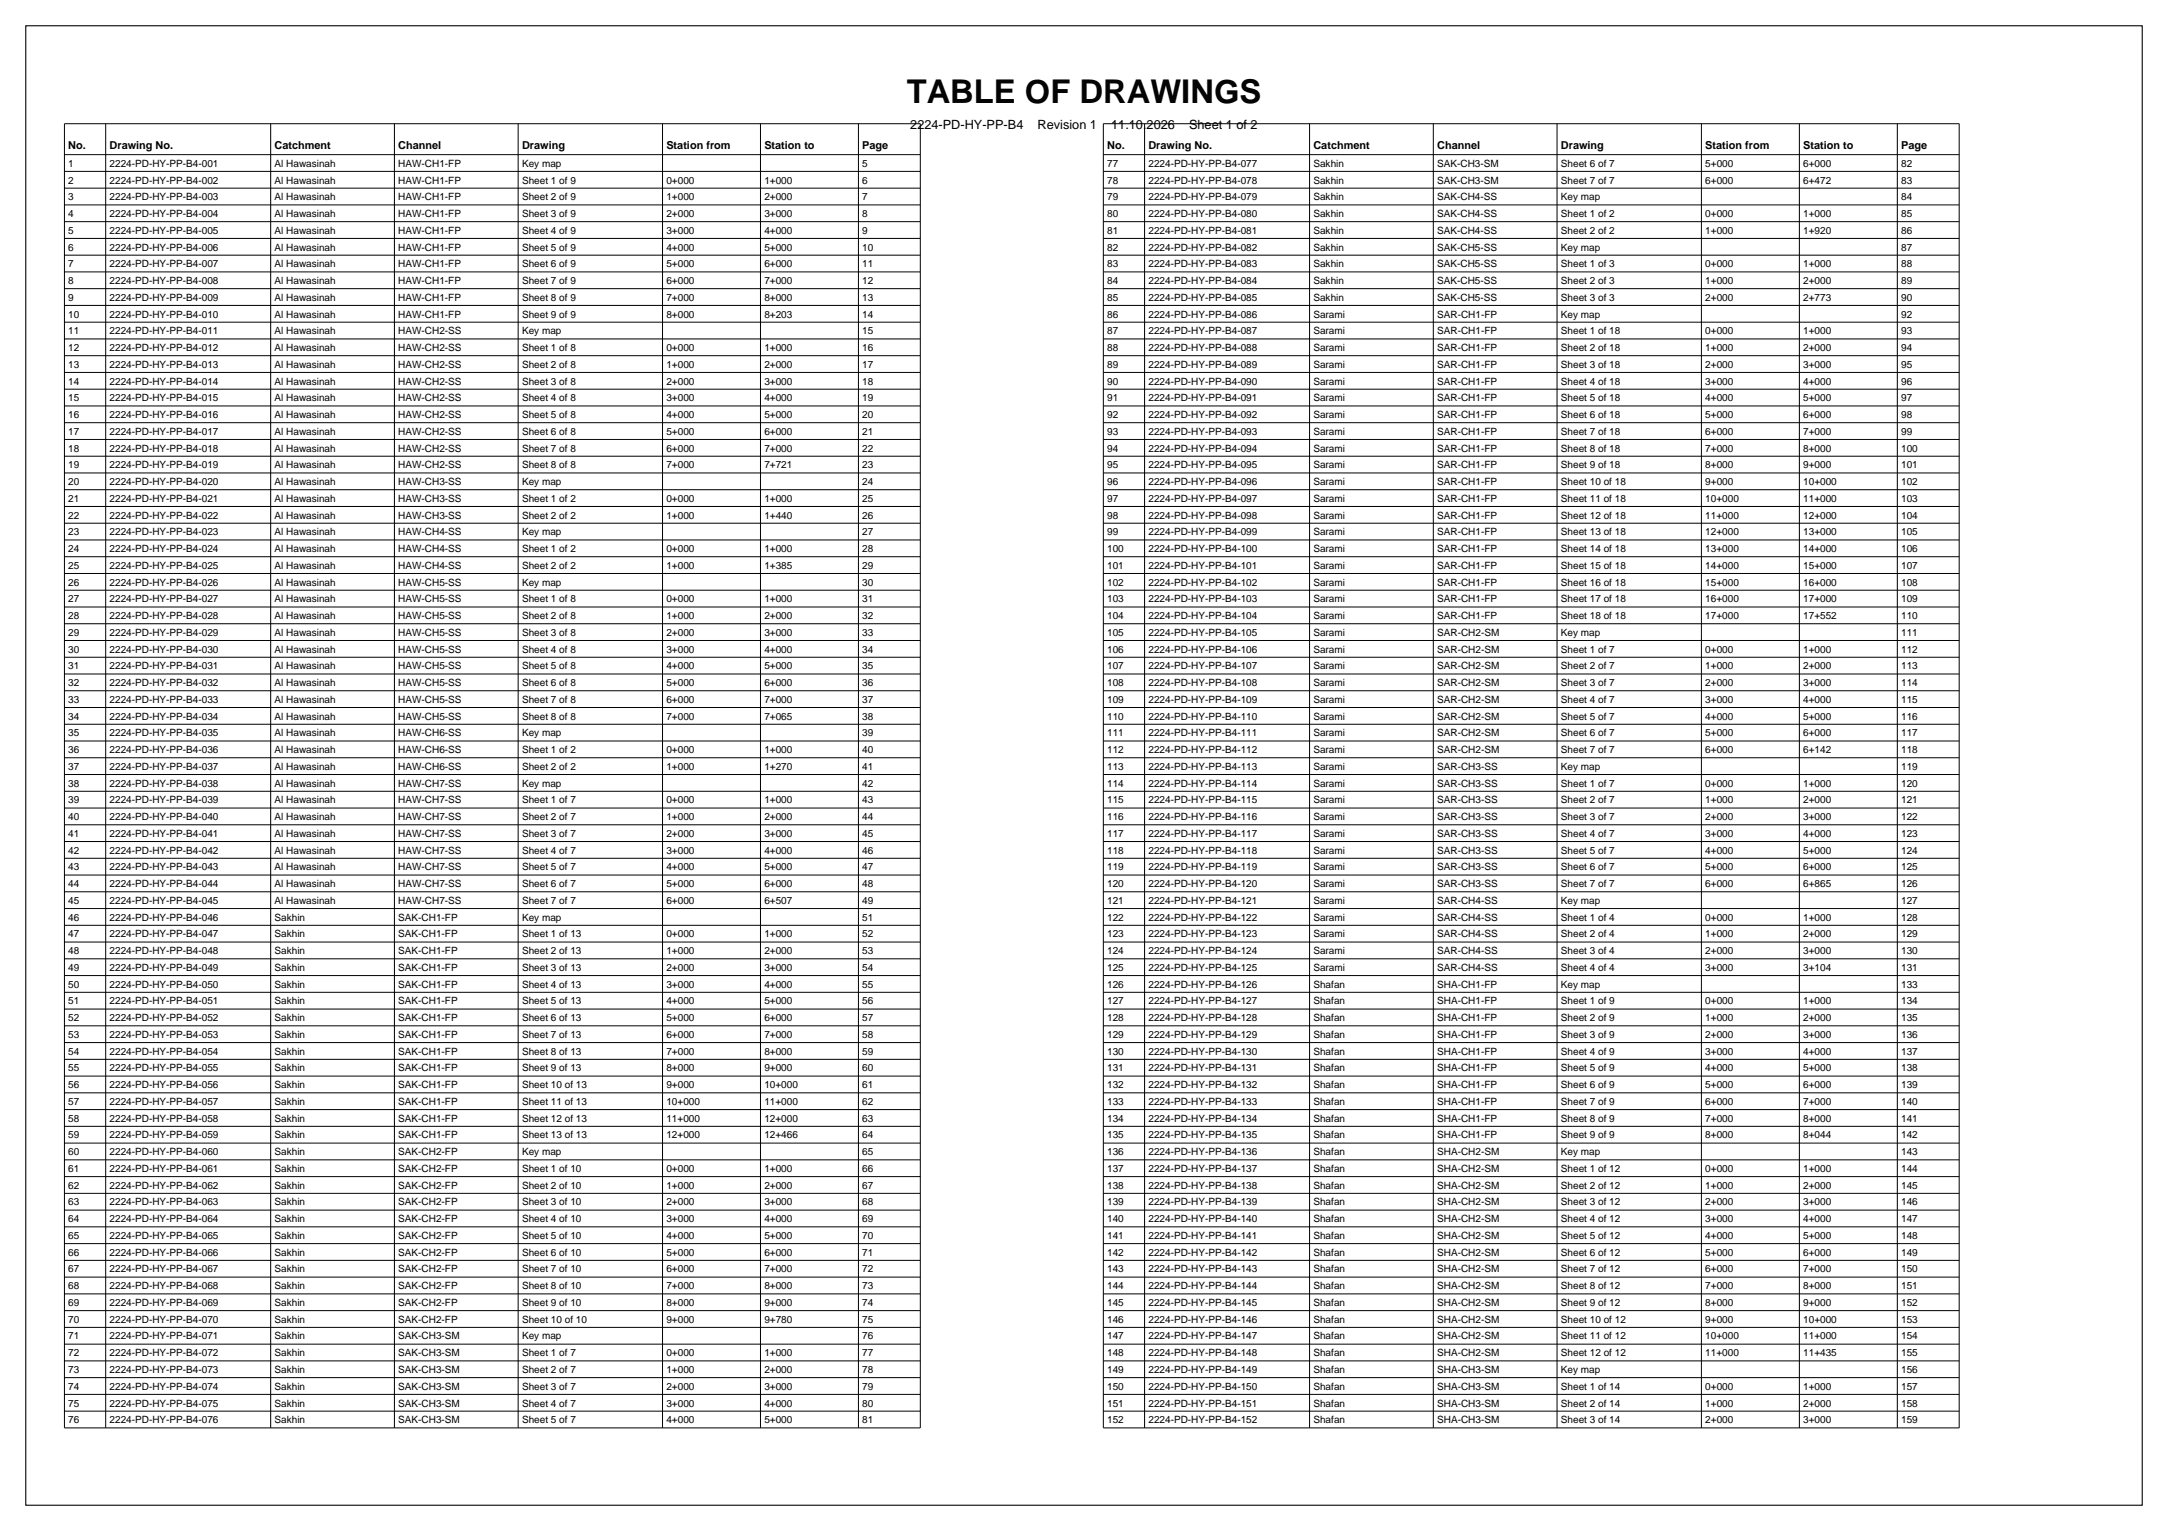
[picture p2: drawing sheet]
<svg xmlns="http://www.w3.org/2000/svg" width="841mm" height="594mm" viewBox="0 0 841 594" stroke-linecap="round" stroke-linejoin="round" font-family="sans-serif">
<defs><g id="words">
<text font-size="12.7" x="351.7" y="40">TABLE OF DRAWINGS</text>
<g font-size="4.9">
<text x="353.1" y="50">2224-PD-HY-PP-B4</text>
<text x="402.5" y="50">Revision 1</text>
<text x="431.1" y="50">11.10.2026</text>
<text x="461.3" y="50">Sheet 1 of 2</text>
</g>
<g font-size="4.2">
<text x="26.5" y="58">No.</text>
<text x="42.5" y="58">Drawing No.</text>
<text x="106.5" y="58">Catchment</text>
<text x="154.5" y="58">Channel</text>
<text x="202.5" y="58">Drawing</text>
<text x="258.5" y="58">Station from</text>
<text x="296.5" y="58">Station to</text>
<text x="334.5" y="58">Page</text>
<text x="429.5" y="58">No.</text>
<text x="445.5" y="58">Drawing No.</text>
<text x="509.5" y="58">Catchment</text>
<text x="557.5" y="58">Channel</text>
<text x="605.5" y="58">Drawing</text>
<text x="661.5" y="58">Station from</text>
<text x="699.5" y="58">Station to</text>
<text x="737.5" y="58">Page</text>
</g>
<g font-size="3.9">
<text x="26.5" y="64.7">1</text>
<text x="42.5" y="64.7">2224-PD-HY-PP-B4-001</text>
<text x="106.5" y="64.7">Al Hawasinah</text>
<text x="154.5" y="64.7">HAW-CH1-FP</text>
<text x="202.5" y="64.7">Key map</text>
<text x="334.5" y="64.7">5</text>
<text x="429.5" y="64.7">77</text>
<text x="445.5" y="64.7">2224-PD-HY-PP-B4-077</text>
<text x="509.5" y="64.7">Sakhin</text>
<text x="557.5" y="64.7">SAK-CH3-SM</text>
<text x="605.5" y="64.7">Sheet 6 of 7</text>
<text x="661.5" y="64.7">5+000</text>
<text x="699.5" y="64.7">6+000</text>
<text x="737.5" y="64.7">82</text>
<text x="26.5" y="71.2">2</text>
<text x="42.5" y="71.2">2224-PD-HY-PP-B4-002</text>
<text x="106.5" y="71.2">Al Hawasinah</text>
<text x="154.5" y="71.2">HAW-CH1-FP</text>
<text x="202.5" y="71.2">Sheet 1 of 9</text>
<text x="258.5" y="71.2">0+000</text>
<text x="296.5" y="71.2">1+000</text>
<text x="334.5" y="71.2">6</text>
<text x="429.5" y="71.2">78</text>
<text x="445.5" y="71.2">2224-PD-HY-PP-B4-078</text>
<text x="509.5" y="71.2">Sakhin</text>
<text x="557.5" y="71.2">SAK-CH3-SM</text>
<text x="605.5" y="71.2">Sheet 7 of 7</text>
<text x="661.5" y="71.2">6+000</text>
<text x="699.5" y="71.2">6+472</text>
<text x="737.5" y="71.2">83</text>
<text x="26.5" y="77.7">3</text>
<text x="42.5" y="77.7">2224-PD-HY-PP-B4-003</text>
<text x="106.5" y="77.7">Al Hawasinah</text>
<text x="154.5" y="77.7">HAW-CH1-FP</text>
<text x="202.5" y="77.7">Sheet 2 of 9</text>
<text x="258.5" y="77.7">1+000</text>
<text x="296.5" y="77.7">2+000</text>
<text x="334.5" y="77.7">7</text>
<text x="429.5" y="77.7">79</text>
<text x="445.5" y="77.7">2224-PD-HY-PP-B4-079</text>
<text x="509.5" y="77.7">Sakhin</text>
<text x="557.5" y="77.7">SAK-CH4-SS</text>
<text x="605.5" y="77.7">Key map</text>
<text x="737.5" y="77.7">84</text>
<text x="26.5" y="84.2">4</text>
<text x="42.5" y="84.2">2224-PD-HY-PP-B4-004</text>
<text x="106.5" y="84.2">Al Hawasinah</text>
<text x="154.5" y="84.2">HAW-CH1-FP</text>
<text x="202.5" y="84.2">Sheet 3 of 9</text>
<text x="258.5" y="84.2">2+000</text>
<text x="296.5" y="84.2">3+000</text>
<text x="334.5" y="84.2">8</text>
<text x="429.5" y="84.2">80</text>
<text x="445.5" y="84.2">2224-PD-HY-PP-B4-080</text>
<text x="509.5" y="84.2">Sakhin</text>
<text x="557.5" y="84.2">SAK-CH4-SS</text>
<text x="605.5" y="84.2">Sheet 1 of 2</text>
<text x="661.5" y="84.2">0+000</text>
<text x="699.5" y="84.2">1+000</text>
<text x="737.5" y="84.2">85</text>
<text x="26.5" y="90.7">5</text>
<text x="42.5" y="90.7">2224-PD-HY-PP-B4-005</text>
<text x="106.5" y="90.7">Al Hawasinah</text>
<text x="154.5" y="90.7">HAW-CH1-FP</text>
<text x="202.5" y="90.7">Sheet 4 of 9</text>
<text x="258.5" y="90.7">3+000</text>
<text x="296.5" y="90.7">4+000</text>
<text x="334.5" y="90.7">9</text>
<text x="429.5" y="90.7">81</text>
<text x="445.5" y="90.7">2224-PD-HY-PP-B4-081</text>
<text x="509.5" y="90.7">Sakhin</text>
<text x="557.5" y="90.7">SAK-CH4-SS</text>
<text x="605.5" y="90.7">Sheet 2 of 2</text>
<text x="661.5" y="90.7">1+000</text>
<text x="699.5" y="90.7">1+920</text>
<text x="737.5" y="90.7">86</text>
<text x="26.5" y="97.2">6</text>
<text x="42.5" y="97.2">2224-PD-HY-PP-B4-006</text>
<text x="106.5" y="97.2">Al Hawasinah</text>
<text x="154.5" y="97.2">HAW-CH1-FP</text>
<text x="202.5" y="97.2">Sheet 5 of 9</text>
<text x="258.5" y="97.2">4+000</text>
<text x="296.5" y="97.2">5+000</text>
<text x="334.5" y="97.2">10</text>
<text x="429.5" y="97.2">82</text>
<text x="445.5" y="97.2">2224-PD-HY-PP-B4-082</text>
<text x="509.5" y="97.2">Sakhin</text>
<text x="557.5" y="97.2">SAK-CH5-SS</text>
<text x="605.5" y="97.2">Key map</text>
<text x="737.5" y="97.2">87</text>
<text x="26.5" y="103.7">7</text>
<text x="42.5" y="103.7">2224-PD-HY-PP-B4-007</text>
<text x="106.5" y="103.7">Al Hawasinah</text>
<text x="154.5" y="103.7">HAW-CH1-FP</text>
<text x="202.5" y="103.7">Sheet 6 of 9</text>
<text x="258.5" y="103.7">5+000</text>
<text x="296.5" y="103.7">6+000</text>
<text x="334.5" y="103.7">11</text>
<text x="429.5" y="103.7">83</text>
<text x="445.5" y="103.7">2224-PD-HY-PP-B4-083</text>
<text x="509.5" y="103.7">Sakhin</text>
<text x="557.5" y="103.7">SAK-CH5-SS</text>
<text x="605.5" y="103.7">Sheet 1 of 3</text>
<text x="661.5" y="103.7">0+000</text>
<text x="699.5" y="103.7">1+000</text>
<text x="737.5" y="103.7">88</text>
<text x="26.5" y="110.2">8</text>
<text x="42.5" y="110.2">2224-PD-HY-PP-B4-008</text>
<text x="106.5" y="110.2">Al Hawasinah</text>
<text x="154.5" y="110.2">HAW-CH1-FP</text>
<text x="202.5" y="110.2">Sheet 7 of 9</text>
<text x="258.5" y="110.2">6+000</text>
<text x="296.5" y="110.2">7+000</text>
<text x="334.5" y="110.2">12</text>
<text x="429.5" y="110.2">84</text>
<text x="445.5" y="110.2">2224-PD-HY-PP-B4-084</text>
<text x="509.5" y="110.2">Sakhin</text>
<text x="557.5" y="110.2">SAK-CH5-SS</text>
<text x="605.5" y="110.2">Sheet 2 of 3</text>
<text x="661.5" y="110.2">1+000</text>
<text x="699.5" y="110.2">2+000</text>
<text x="737.5" y="110.2">89</text>
<text x="26.5" y="116.7">9</text>
<text x="42.5" y="116.7">2224-PD-HY-PP-B4-009</text>
<text x="106.5" y="116.7">Al Hawasinah</text>
<text x="154.5" y="116.7">HAW-CH1-FP</text>
<text x="202.5" y="116.7">Sheet 8 of 9</text>
<text x="258.5" y="116.7">7+000</text>
<text x="296.5" y="116.7">8+000</text>
<text x="334.5" y="116.7">13</text>
<text x="429.5" y="116.7">85</text>
<text x="445.5" y="116.7">2224-PD-HY-PP-B4-085</text>
<text x="509.5" y="116.7">Sakhin</text>
<text x="557.5" y="116.7">SAK-CH5-SS</text>
<text x="605.5" y="116.7">Sheet 3 of 3</text>
<text x="661.5" y="116.7">2+000</text>
<text x="699.5" y="116.7">2+773</text>
<text x="737.5" y="116.7">90</text>
<text x="26.5" y="123.2">10</text>
<text x="42.5" y="123.2">2224-PD-HY-PP-B4-010</text>
<text x="106.5" y="123.2">Al Hawasinah</text>
<text x="154.5" y="123.2">HAW-CH1-FP</text>
<text x="202.5" y="123.2">Sheet 9 of 9</text>
<text x="258.5" y="123.2">8+000</text>
<text x="296.5" y="123.2">8+203</text>
<text x="334.5" y="123.2">14</text>
<text x="429.5" y="123.2">86</text>
<text x="445.5" y="123.2">2224-PD-HY-PP-B4-086</text>
<text x="509.5" y="123.2">Sarami</text>
<text x="557.5" y="123.2">SAR-CH1-FP</text>
<text x="605.5" y="123.2">Key map</text>
<text x="737.5" y="123.2">92</text>
<text x="26.5" y="129.7">11</text>
<text x="42.5" y="129.7">2224-PD-HY-PP-B4-011</text>
<text x="106.5" y="129.7">Al Hawasinah</text>
<text x="154.5" y="129.7">HAW-CH2-SS</text>
<text x="202.5" y="129.7">Key map</text>
<text x="334.5" y="129.7">15</text>
<text x="429.5" y="129.7">87</text>
<text x="445.5" y="129.7">2224-PD-HY-PP-B4-087</text>
<text x="509.5" y="129.7">Sarami</text>
<text x="557.5" y="129.7">SAR-CH1-FP</text>
<text x="605.5" y="129.7">Sheet 1 of 18</text>
<text x="661.5" y="129.7">0+000</text>
<text x="699.5" y="129.7">1+000</text>
<text x="737.5" y="129.7">93</text>
<text x="26.5" y="136.2">12</text>
<text x="42.5" y="136.2">2224-PD-HY-PP-B4-012</text>
<text x="106.5" y="136.2">Al Hawasinah</text>
<text x="154.5" y="136.2">HAW-CH2-SS</text>
<text x="202.5" y="136.2">Sheet 1 of 8</text>
<text x="258.5" y="136.2">0+000</text>
<text x="296.5" y="136.2">1+000</text>
<text x="334.5" y="136.2">16</text>
<text x="429.5" y="136.2">88</text>
<text x="445.5" y="136.2">2224-PD-HY-PP-B4-088</text>
<text x="509.5" y="136.2">Sarami</text>
<text x="557.5" y="136.2">SAR-CH1-FP</text>
<text x="605.5" y="136.2">Sheet 2 of 18</text>
<text x="661.5" y="136.2">1+000</text>
<text x="699.5" y="136.2">2+000</text>
<text x="737.5" y="136.2">94</text>
<text x="26.5" y="142.7">13</text>
<text x="42.5" y="142.7">2224-PD-HY-PP-B4-013</text>
<text x="106.5" y="142.7">Al Hawasinah</text>
<text x="154.5" y="142.7">HAW-CH2-SS</text>
<text x="202.5" y="142.7">Sheet 2 of 8</text>
<text x="258.5" y="142.7">1+000</text>
<text x="296.5" y="142.7">2+000</text>
<text x="334.5" y="142.7">17</text>
<text x="429.5" y="142.7">89</text>
<text x="445.5" y="142.7">2224-PD-HY-PP-B4-089</text>
<text x="509.5" y="142.7">Sarami</text>
<text x="557.5" y="142.7">SAR-CH1-FP</text>
<text x="605.5" y="142.7">Sheet 3 of 18</text>
<text x="661.5" y="142.7">2+000</text>
<text x="699.5" y="142.7">3+000</text>
<text x="737.5" y="142.7">95</text>
<text x="26.5" y="149.2">14</text>
<text x="42.5" y="149.2">2224-PD-HY-PP-B4-014</text>
<text x="106.5" y="149.2">Al Hawasinah</text>
<text x="154.5" y="149.2">HAW-CH2-SS</text>
<text x="202.5" y="149.2">Sheet 3 of 8</text>
<text x="258.5" y="149.2">2+000</text>
<text x="296.5" y="149.2">3+000</text>
<text x="334.5" y="149.2">18</text>
<text x="429.5" y="149.2">90</text>
<text x="445.5" y="149.2">2224-PD-HY-PP-B4-090</text>
<text x="509.5" y="149.2">Sarami</text>
<text x="557.5" y="149.2">SAR-CH1-FP</text>
<text x="605.5" y="149.2">Sheet 4 of 18</text>
<text x="661.5" y="149.2">3+000</text>
<text x="699.5" y="149.2">4+000</text>
<text x="737.5" y="149.2">96</text>
<text x="26.5" y="155.7">15</text>
<text x="42.5" y="155.7">2224-PD-HY-PP-B4-015</text>
<text x="106.5" y="155.7">Al Hawasinah</text>
<text x="154.5" y="155.7">HAW-CH2-SS</text>
<text x="202.5" y="155.7">Sheet 4 of 8</text>
<text x="258.5" y="155.7">3+000</text>
<text x="296.5" y="155.7">4+000</text>
<text x="334.5" y="155.7">19</text>
<text x="429.5" y="155.7">91</text>
<text x="445.5" y="155.7">2224-PD-HY-PP-B4-091</text>
<text x="509.5" y="155.7">Sarami</text>
<text x="557.5" y="155.7">SAR-CH1-FP</text>
<text x="605.5" y="155.7">Sheet 5 of 18</text>
<text x="661.5" y="155.7">4+000</text>
<text x="699.5" y="155.7">5+000</text>
<text x="737.5" y="155.7">97</text>
<text x="26.5" y="162.2">16</text>
<text x="42.5" y="162.2">2224-PD-HY-PP-B4-016</text>
<text x="106.5" y="162.2">Al Hawasinah</text>
<text x="154.5" y="162.2">HAW-CH2-SS</text>
<text x="202.5" y="162.2">Sheet 5 of 8</text>
<text x="258.5" y="162.2">4+000</text>
<text x="296.5" y="162.2">5+000</text>
<text x="334.5" y="162.2">20</text>
<text x="429.5" y="162.2">92</text>
<text x="445.5" y="162.2">2224-PD-HY-PP-B4-092</text>
<text x="509.5" y="162.2">Sarami</text>
<text x="557.5" y="162.2">SAR-CH1-FP</text>
<text x="605.5" y="162.2">Sheet 6 of 18</text>
<text x="661.5" y="162.2">5+000</text>
<text x="699.5" y="162.2">6+000</text>
<text x="737.5" y="162.2">98</text>
<text x="26.5" y="168.7">17</text>
<text x="42.5" y="168.7">2224-PD-HY-PP-B4-017</text>
<text x="106.5" y="168.7">Al Hawasinah</text>
<text x="154.5" y="168.7">HAW-CH2-SS</text>
<text x="202.5" y="168.7">Sheet 6 of 8</text>
<text x="258.5" y="168.7">5+000</text>
<text x="296.5" y="168.7">6+000</text>
<text x="334.5" y="168.7">21</text>
<text x="429.5" y="168.7">93</text>
<text x="445.5" y="168.7">2224-PD-HY-PP-B4-093</text>
<text x="509.5" y="168.7">Sarami</text>
<text x="557.5" y="168.7">SAR-CH1-FP</text>
<text x="605.5" y="168.7">Sheet 7 of 18</text>
<text x="661.5" y="168.7">6+000</text>
<text x="699.5" y="168.7">7+000</text>
<text x="737.5" y="168.7">99</text>
<text x="26.5" y="175.2">18</text>
<text x="42.5" y="175.2">2224-PD-HY-PP-B4-018</text>
<text x="106.5" y="175.2">Al Hawasinah</text>
<text x="154.5" y="175.2">HAW-CH2-SS</text>
<text x="202.5" y="175.2">Sheet 7 of 8</text>
<text x="258.5" y="175.2">6+000</text>
<text x="296.5" y="175.2">7+000</text>
<text x="334.5" y="175.2">22</text>
<text x="429.5" y="175.2">94</text>
<text x="445.5" y="175.2">2224-PD-HY-PP-B4-094</text>
<text x="509.5" y="175.2">Sarami</text>
<text x="557.5" y="175.2">SAR-CH1-FP</text>
<text x="605.5" y="175.2">Sheet 8 of 18</text>
<text x="661.5" y="175.2">7+000</text>
<text x="699.5" y="175.2">8+000</text>
<text x="737.5" y="175.2">100</text>
<text x="26.5" y="181.7">19</text>
<text x="42.5" y="181.7">2224-PD-HY-PP-B4-019</text>
<text x="106.5" y="181.7">Al Hawasinah</text>
<text x="154.5" y="181.7">HAW-CH2-SS</text>
<text x="202.5" y="181.7">Sheet 8 of 8</text>
<text x="258.5" y="181.7">7+000</text>
<text x="296.5" y="181.7">7+721</text>
<text x="334.5" y="181.7">23</text>
<text x="429.5" y="181.7">95</text>
<text x="445.5" y="181.7">2224-PD-HY-PP-B4-095</text>
<text x="509.5" y="181.7">Sarami</text>
<text x="557.5" y="181.7">SAR-CH1-FP</text>
<text x="605.5" y="181.7">Sheet 9 of 18</text>
<text x="661.5" y="181.7">8+000</text>
<text x="699.5" y="181.7">9+000</text>
<text x="737.5" y="181.7">101</text>
<text x="26.5" y="188.2">20</text>
<text x="42.5" y="188.2">2224-PD-HY-PP-B4-020</text>
<text x="106.5" y="188.2">Al Hawasinah</text>
<text x="154.5" y="188.2">HAW-CH3-SS</text>
<text x="202.5" y="188.2">Key map</text>
<text x="334.5" y="188.2">24</text>
<text x="429.5" y="188.2">96</text>
<text x="445.5" y="188.2">2224-PD-HY-PP-B4-096</text>
<text x="509.5" y="188.2">Sarami</text>
<text x="557.5" y="188.2">SAR-CH1-FP</text>
<text x="605.5" y="188.2">Sheet 10 of 18</text>
<text x="661.5" y="188.2">9+000</text>
<text x="699.5" y="188.2">10+000</text>
<text x="737.5" y="188.2">102</text>
<text x="26.5" y="194.7">21</text>
<text x="42.5" y="194.7">2224-PD-HY-PP-B4-021</text>
<text x="106.5" y="194.7">Al Hawasinah</text>
<text x="154.5" y="194.7">HAW-CH3-SS</text>
<text x="202.5" y="194.7">Sheet 1 of 2</text>
<text x="258.5" y="194.7">0+000</text>
<text x="296.5" y="194.7">1+000</text>
<text x="334.5" y="194.7">25</text>
<text x="429.5" y="194.7">97</text>
<text x="445.5" y="194.7">2224-PD-HY-PP-B4-097</text>
<text x="509.5" y="194.7">Sarami</text>
<text x="557.5" y="194.7">SAR-CH1-FP</text>
<text x="605.5" y="194.7">Sheet 11 of 18</text>
<text x="661.5" y="194.7">10+000</text>
<text x="699.5" y="194.7">11+000</text>
<text x="737.5" y="194.7">103</text>
<text x="26.5" y="201.2">22</text>
<text x="42.5" y="201.2">2224-PD-HY-PP-B4-022</text>
<text x="106.5" y="201.2">Al Hawasinah</text>
<text x="154.5" y="201.2">HAW-CH3-SS</text>
<text x="202.5" y="201.2">Sheet 2 of 2</text>
<text x="258.5" y="201.2">1+000</text>
<text x="296.5" y="201.2">1+440</text>
<text x="334.5" y="201.2">26</text>
<text x="429.5" y="201.2">98</text>
<text x="445.5" y="201.2">2224-PD-HY-PP-B4-098</text>
<text x="509.5" y="201.2">Sarami</text>
<text x="557.5" y="201.2">SAR-CH1-FP</text>
<text x="605.5" y="201.2">Sheet 12 of 18</text>
<text x="661.5" y="201.2">11+000</text>
<text x="699.5" y="201.2">12+000</text>
<text x="737.5" y="201.2">104</text>
<text x="26.5" y="207.7">23</text>
<text x="42.5" y="207.7">2224-PD-HY-PP-B4-023</text>
<text x="106.5" y="207.7">Al Hawasinah</text>
<text x="154.5" y="207.7">HAW-CH4-SS</text>
<text x="202.5" y="207.7">Key map</text>
<text x="334.5" y="207.7">27</text>
<text x="429.5" y="207.7">99</text>
<text x="445.5" y="207.7">2224-PD-HY-PP-B4-099</text>
<text x="509.5" y="207.7">Sarami</text>
<text x="557.5" y="207.7">SAR-CH1-FP</text>
<text x="605.5" y="207.7">Sheet 13 of 18</text>
<text x="661.5" y="207.7">12+000</text>
<text x="699.5" y="207.7">13+000</text>
<text x="737.5" y="207.7">105</text>
<text x="26.5" y="214.2">24</text>
<text x="42.5" y="214.2">2224-PD-HY-PP-B4-024</text>
<text x="106.5" y="214.2">Al Hawasinah</text>
<text x="154.5" y="214.2">HAW-CH4-SS</text>
<text x="202.5" y="214.2">Sheet 1 of 2</text>
<text x="258.5" y="214.2">0+000</text>
<text x="296.5" y="214.2">1+000</text>
<text x="334.5" y="214.2">28</text>
<text x="429.5" y="214.2">100</text>
<text x="445.5" y="214.2">2224-PD-HY-PP-B4-100</text>
<text x="509.5" y="214.2">Sarami</text>
<text x="557.5" y="214.2">SAR-CH1-FP</text>
<text x="605.5" y="214.2">Sheet 14 of 18</text>
<text x="661.5" y="214.2">13+000</text>
<text x="699.5" y="214.2">14+000</text>
<text x="737.5" y="214.2">106</text>
<text x="26.5" y="220.7">25</text>
<text x="42.5" y="220.7">2224-PD-HY-PP-B4-025</text>
<text x="106.5" y="220.7">Al Hawasinah</text>
<text x="154.5" y="220.7">HAW-CH4-SS</text>
<text x="202.5" y="220.7">Sheet 2 of 2</text>
<text x="258.5" y="220.7">1+000</text>
<text x="296.5" y="220.7">1+385</text>
<text x="334.5" y="220.7">29</text>
<text x="429.5" y="220.7">101</text>
<text x="445.5" y="220.7">2224-PD-HY-PP-B4-101</text>
<text x="509.5" y="220.7">Sarami</text>
<text x="557.5" y="220.7">SAR-CH1-FP</text>
<text x="605.5" y="220.7">Sheet 15 of 18</text>
<text x="661.5" y="220.7">14+000</text>
<text x="699.5" y="220.7">15+000</text>
<text x="737.5" y="220.7">107</text>
<text x="26.5" y="227.2">26</text>
<text x="42.5" y="227.2">2224-PD-HY-PP-B4-026</text>
<text x="106.5" y="227.2">Al Hawasinah</text>
<text x="154.5" y="227.2">HAW-CH5-SS</text>
<text x="202.5" y="227.2">Key map</text>
<text x="334.5" y="227.2">30</text>
<text x="429.5" y="227.2">102</text>
<text x="445.5" y="227.2">2224-PD-HY-PP-B4-102</text>
<text x="509.5" y="227.2">Sarami</text>
<text x="557.5" y="227.2">SAR-CH1-FP</text>
<text x="605.5" y="227.2">Sheet 16 of 18</text>
<text x="661.5" y="227.2">15+000</text>
<text x="699.5" y="227.2">16+000</text>
<text x="737.5" y="227.2">108</text>
<text x="26.5" y="233.7">27</text>
<text x="42.5" y="233.7">2224-PD-HY-PP-B4-027</text>
<text x="106.5" y="233.7">Al Hawasinah</text>
<text x="154.5" y="233.7">HAW-CH5-SS</text>
<text x="202.5" y="233.7">Sheet 1 of 8</text>
<text x="258.5" y="233.7">0+000</text>
<text x="296.5" y="233.7">1+000</text>
<text x="334.5" y="233.7">31</text>
<text x="429.5" y="233.7">103</text>
<text x="445.5" y="233.7">2224-PD-HY-PP-B4-103</text>
<text x="509.5" y="233.7">Sarami</text>
<text x="557.5" y="233.7">SAR-CH1-FP</text>
<text x="605.5" y="233.7">Sheet 17 of 18</text>
<text x="661.5" y="233.7">16+000</text>
<text x="699.5" y="233.7">17+000</text>
<text x="737.5" y="233.7">109</text>
<text x="26.5" y="240.2">28</text>
<text x="42.5" y="240.2">2224-PD-HY-PP-B4-028</text>
<text x="106.5" y="240.2">Al Hawasinah</text>
<text x="154.5" y="240.2">HAW-CH5-SS</text>
<text x="202.5" y="240.2">Sheet 2 of 8</text>
<text x="258.5" y="240.2">1+000</text>
<text x="296.5" y="240.2">2+000</text>
<text x="334.5" y="240.2">32</text>
<text x="429.5" y="240.2">104</text>
<text x="445.5" y="240.2">2224-PD-HY-PP-B4-104</text>
<text x="509.5" y="240.2">Sarami</text>
<text x="557.5" y="240.2">SAR-CH1-FP</text>
<text x="605.5" y="240.2">Sheet 18 of 18</text>
<text x="661.5" y="240.2">17+000</text>
<text x="699.5" y="240.2">17+552</text>
<text x="737.5" y="240.2">110</text>
<text x="26.5" y="246.7">29</text>
<text x="42.5" y="246.7">2224-PD-HY-PP-B4-029</text>
<text x="106.5" y="246.7">Al Hawasinah</text>
<text x="154.5" y="246.7">HAW-CH5-SS</text>
<text x="202.5" y="246.7">Sheet 3 of 8</text>
<text x="258.5" y="246.7">2+000</text>
<text x="296.5" y="246.7">3+000</text>
<text x="334.5" y="246.7">33</text>
<text x="429.5" y="246.7">105</text>
<text x="445.5" y="246.7">2224-PD-HY-PP-B4-105</text>
<text x="509.5" y="246.7">Sarami</text>
<text x="557.5" y="246.7">SAR-CH2-SM</text>
<text x="605.5" y="246.7">Key map</text>
<text x="737.5" y="246.7">111</text>
<text x="26.5" y="253.2">30</text>
<text x="42.5" y="253.2">2224-PD-HY-PP-B4-030</text>
<text x="106.5" y="253.2">Al Hawasinah</text>
<text x="154.5" y="253.2">HAW-CH5-SS</text>
<text x="202.5" y="253.2">Sheet 4 of 8</text>
<text x="258.5" y="253.2">3+000</text>
<text x="296.5" y="253.2">4+000</text>
<text x="334.5" y="253.2">34</text>
<text x="429.5" y="253.2">106</text>
<text x="445.5" y="253.2">2224-PD-HY-PP-B4-106</text>
<text x="509.5" y="253.2">Sarami</text>
<text x="557.5" y="253.2">SAR-CH2-SM</text>
<text x="605.5" y="253.2">Sheet 1 of 7</text>
<text x="661.5" y="253.2">0+000</text>
<text x="699.5" y="253.2">1+000</text>
<text x="737.5" y="253.2">112</text>
<text x="26.5" y="259.7">31</text>
<text x="42.5" y="259.7">2224-PD-HY-PP-B4-031</text>
<text x="106.5" y="259.7">Al Hawasinah</text>
<text x="154.5" y="259.7">HAW-CH5-SS</text>
<text x="202.5" y="259.7">Sheet 5 of 8</text>
<text x="258.5" y="259.7">4+000</text>
<text x="296.5" y="259.7">5+000</text>
<text x="334.5" y="259.7">35</text>
<text x="429.5" y="259.7">107</text>
<text x="445.5" y="259.7">2224-PD-HY-PP-B4-107</text>
<text x="509.5" y="259.7">Sarami</text>
<text x="557.5" y="259.7">SAR-CH2-SM</text>
<text x="605.5" y="259.7">Sheet 2 of 7</text>
<text x="661.5" y="259.7">1+000</text>
<text x="699.5" y="259.7">2+000</text>
<text x="737.5" y="259.7">113</text>
<text x="26.5" y="266.2">32</text>
<text x="42.5" y="266.2">2224-PD-HY-PP-B4-032</text>
<text x="106.5" y="266.2">Al Hawasinah</text>
<text x="154.5" y="266.2">HAW-CH5-SS</text>
<text x="202.5" y="266.2">Sheet 6 of 8</text>
<text x="258.5" y="266.2">5+000</text>
<text x="296.5" y="266.2">6+000</text>
<text x="334.5" y="266.2">36</text>
<text x="429.5" y="266.2">108</text>
<text x="445.5" y="266.2">2224-PD-HY-PP-B4-108</text>
<text x="509.5" y="266.2">Sarami</text>
<text x="557.5" y="266.2">SAR-CH2-SM</text>
<text x="605.5" y="266.2">Sheet 3 of 7</text>
<text x="661.5" y="266.2">2+000</text>
<text x="699.5" y="266.2">3+000</text>
<text x="737.5" y="266.2">114</text>
<text x="26.5" y="272.7">33</text>
<text x="42.5" y="272.7">2224-PD-HY-PP-B4-033</text>
<text x="106.5" y="272.7">Al Hawasinah</text>
<text x="154.5" y="272.7">HAW-CH5-SS</text>
<text x="202.5" y="272.7">Sheet 7 of 8</text>
<text x="258.5" y="272.7">6+000</text>
<text x="296.5" y="272.7">7+000</text>
<text x="334.5" y="272.7">37</text>
<text x="429.5" y="272.7">109</text>
<text x="445.5" y="272.7">2224-PD-HY-PP-B4-109</text>
<text x="509.5" y="272.7">Sarami</text>
<text x="557.5" y="272.7">SAR-CH2-SM</text>
<text x="605.5" y="272.7">Sheet 4 of 7</text>
<text x="661.5" y="272.7">3+000</text>
<text x="699.5" y="272.7">4+000</text>
<text x="737.5" y="272.7">115</text>
<text x="26.5" y="279.2">34</text>
<text x="42.5" y="279.2">2224-PD-HY-PP-B4-034</text>
<text x="106.5" y="279.2">Al Hawasinah</text>
<text x="154.5" y="279.2">HAW-CH5-SS</text>
<text x="202.5" y="279.2">Sheet 8 of 8</text>
<text x="258.5" y="279.2">7+000</text>
<text x="296.5" y="279.2">7+065</text>
<text x="334.5" y="279.2">38</text>
<text x="429.5" y="279.2">110</text>
<text x="445.5" y="279.2">2224-PD-HY-PP-B4-110</text>
<text x="509.5" y="279.2">Sarami</text>
<text x="557.5" y="279.2">SAR-CH2-SM</text>
<text x="605.5" y="279.2">Sheet 5 of 7</text>
<text x="661.5" y="279.2">4+000</text>
<text x="699.5" y="279.2">5+000</text>
<text x="737.5" y="279.2">116</text>
<text x="26.5" y="285.7">35</text>
<text x="42.5" y="285.7">2224-PD-HY-PP-B4-035</text>
<text x="106.5" y="285.7">Al Hawasinah</text>
<text x="154.5" y="285.7">HAW-CH6-SS</text>
<text x="202.5" y="285.7">Key map</text>
<text x="334.5" y="285.7">39</text>
<text x="429.5" y="285.7">111</text>
<text x="445.5" y="285.7">2224-PD-HY-PP-B4-111</text>
<text x="509.5" y="285.7">Sarami</text>
<text x="557.5" y="285.7">SAR-CH2-SM</text>
<text x="605.5" y="285.7">Sheet 6 of 7</text>
<text x="661.5" y="285.7">5+000</text>
<text x="699.5" y="285.7">6+000</text>
<text x="737.5" y="285.7">117</text>
<text x="26.5" y="292.2">36</text>
<text x="42.5" y="292.2">2224-PD-HY-PP-B4-036</text>
<text x="106.5" y="292.2">Al Hawasinah</text>
<text x="154.5" y="292.2">HAW-CH6-SS</text>
<text x="202.5" y="292.2">Sheet 1 of 2</text>
<text x="258.5" y="292.2">0+000</text>
<text x="296.5" y="292.2">1+000</text>
<text x="334.5" y="292.2">40</text>
<text x="429.5" y="292.2">112</text>
<text x="445.5" y="292.2">2224-PD-HY-PP-B4-112</text>
<text x="509.5" y="292.2">Sarami</text>
<text x="557.5" y="292.2">SAR-CH2-SM</text>
<text x="605.5" y="292.2">Sheet 7 of 7</text>
<text x="661.5" y="292.2">6+000</text>
<text x="699.5" y="292.2">6+142</text>
<text x="737.5" y="292.2">118</text>
<text x="26.5" y="298.7">37</text>
<text x="42.5" y="298.7">2224-PD-HY-PP-B4-037</text>
<text x="106.5" y="298.7">Al Hawasinah</text>
<text x="154.5" y="298.7">HAW-CH6-SS</text>
<text x="202.5" y="298.7">Sheet 2 of 2</text>
<text x="258.5" y="298.7">1+000</text>
<text x="296.5" y="298.7">1+270</text>
<text x="334.5" y="298.7">41</text>
<text x="429.5" y="298.7">113</text>
<text x="445.5" y="298.7">2224-PD-HY-PP-B4-113</text>
<text x="509.5" y="298.7">Sarami</text>
<text x="557.5" y="298.7">SAR-CH3-SS</text>
<text x="605.5" y="298.7">Key map</text>
<text x="737.5" y="298.7">119</text>
<text x="26.5" y="305.2">38</text>
<text x="42.5" y="305.2">2224-PD-HY-PP-B4-038</text>
<text x="106.5" y="305.2">Al Hawasinah</text>
<text x="154.5" y="305.2">HAW-CH7-SS</text>
<text x="202.5" y="305.2">Key map</text>
<text x="334.5" y="305.2">42</text>
<text x="429.5" y="305.2">114</text>
<text x="445.5" y="305.2">2224-PD-HY-PP-B4-114</text>
<text x="509.5" y="305.2">Sarami</text>
<text x="557.5" y="305.2">SAR-CH3-SS</text>
<text x="605.5" y="305.2">Sheet 1 of 7</text>
<text x="661.5" y="305.2">0+000</text>
<text x="699.5" y="305.2">1+000</text>
<text x="737.5" y="305.2">120</text>
<text x="26.5" y="311.7">39</text>
<text x="42.5" y="311.7">2224-PD-HY-PP-B4-039</text>
<text x="106.5" y="311.7">Al Hawasinah</text>
<text x="154.5" y="311.7">HAW-CH7-SS</text>
<text x="202.5" y="311.7">Sheet 1 of 7</text>
<text x="258.5" y="311.7">0+000</text>
<text x="296.5" y="311.7">1+000</text>
<text x="334.5" y="311.7">43</text>
<text x="429.5" y="311.7">115</text>
<text x="445.5" y="311.7">2224-PD-HY-PP-B4-115</text>
<text x="509.5" y="311.7">Sarami</text>
<text x="557.5" y="311.7">SAR-CH3-SS</text>
<text x="605.5" y="311.7">Sheet 2 of 7</text>
<text x="661.5" y="311.7">1+000</text>
<text x="699.5" y="311.7">2+000</text>
<text x="737.5" y="311.7">121</text>
<text x="26.5" y="318.2">40</text>
<text x="42.5" y="318.2">2224-PD-HY-PP-B4-040</text>
<text x="106.5" y="318.2">Al Hawasinah</text>
<text x="154.5" y="318.2">HAW-CH7-SS</text>
<text x="202.5" y="318.2">Sheet 2 of 7</text>
<text x="258.5" y="318.2">1+000</text>
<text x="296.5" y="318.2">2+000</text>
<text x="334.5" y="318.2">44</text>
<text x="429.5" y="318.2">116</text>
<text x="445.5" y="318.2">2224-PD-HY-PP-B4-116</text>
<text x="509.5" y="318.2">Sarami</text>
<text x="557.5" y="318.2">SAR-CH3-SS</text>
<text x="605.5" y="318.2">Sheet 3 of 7</text>
<text x="661.5" y="318.2">2+000</text>
<text x="699.5" y="318.2">3+000</text>
<text x="737.5" y="318.2">122</text>
<text x="26.5" y="324.7">41</text>
<text x="42.5" y="324.7">2224-PD-HY-PP-B4-041</text>
<text x="106.5" y="324.7">Al Hawasinah</text>
<text x="154.5" y="324.7">HAW-CH7-SS</text>
<text x="202.5" y="324.7">Sheet 3 of 7</text>
<text x="258.5" y="324.7">2+000</text>
<text x="296.5" y="324.7">3+000</text>
<text x="334.5" y="324.7">45</text>
<text x="429.5" y="324.7">117</text>
<text x="445.5" y="324.7">2224-PD-HY-PP-B4-117</text>
<text x="509.5" y="324.7">Sarami</text>
<text x="557.5" y="324.7">SAR-CH3-SS</text>
<text x="605.5" y="324.7">Sheet 4 of 7</text>
<text x="661.5" y="324.7">3+000</text>
<text x="699.5" y="324.7">4+000</text>
<text x="737.5" y="324.7">123</text>
<text x="26.5" y="331.2">42</text>
<text x="42.5" y="331.2">2224-PD-HY-PP-B4-042</text>
<text x="106.5" y="331.2">Al Hawasinah</text>
<text x="154.5" y="331.2">HAW-CH7-SS</text>
<text x="202.5" y="331.2">Sheet 4 of 7</text>
<text x="258.5" y="331.2">3+000</text>
<text x="296.5" y="331.2">4+000</text>
<text x="334.5" y="331.2">46</text>
<text x="429.5" y="331.2">118</text>
<text x="445.5" y="331.2">2224-PD-HY-PP-B4-118</text>
<text x="509.5" y="331.2">Sarami</text>
<text x="557.5" y="331.2">SAR-CH3-SS</text>
<text x="605.5" y="331.2">Sheet 5 of 7</text>
<text x="661.5" y="331.2">4+000</text>
<text x="699.5" y="331.2">5+000</text>
<text x="737.5" y="331.2">124</text>
<text x="26.5" y="337.7">43</text>
<text x="42.5" y="337.7">2224-PD-HY-PP-B4-043</text>
<text x="106.5" y="337.7">Al Hawasinah</text>
<text x="154.5" y="337.7">HAW-CH7-SS</text>
<text x="202.5" y="337.7">Sheet 5 of 7</text>
<text x="258.5" y="337.7">4+000</text>
<text x="296.5" y="337.7">5+000</text>
<text x="334.5" y="337.7">47</text>
<text x="429.5" y="337.7">119</text>
<text x="445.5" y="337.7">2224-PD-HY-PP-B4-119</text>
<text x="509.5" y="337.7">Sarami</text>
<text x="557.5" y="337.7">SAR-CH3-SS</text>
<text x="605.5" y="337.7">Sheet 6 of 7</text>
<text x="661.5" y="337.7">5+000</text>
<text x="699.5" y="337.7">6+000</text>
<text x="737.5" y="337.7">125</text>
<text x="26.5" y="344.2">44</text>
<text x="42.5" y="344.2">2224-PD-HY-PP-B4-044</text>
<text x="106.5" y="344.2">Al Hawasinah</text>
<text x="154.5" y="344.2">HAW-CH7-SS</text>
<text x="202.5" y="344.2">Sheet 6 of 7</text>
<text x="258.5" y="344.2">5+000</text>
<text x="296.5" y="344.2">6+000</text>
<text x="334.5" y="344.2">48</text>
<text x="429.5" y="344.2">120</text>
<text x="445.5" y="344.2">2224-PD-HY-PP-B4-120</text>
<text x="509.5" y="344.2">Sarami</text>
<text x="557.5" y="344.2">SAR-CH3-SS</text>
<text x="605.5" y="344.2">Sheet 7 of 7</text>
<text x="661.5" y="344.2">6+000</text>
<text x="699.5" y="344.2">6+865</text>
<text x="737.5" y="344.2">126</text>
<text x="26.5" y="350.7">45</text>
<text x="42.5" y="350.7">2224-PD-HY-PP-B4-045</text>
<text x="106.5" y="350.7">Al Hawasinah</text>
<text x="154.5" y="350.7">HAW-CH7-SS</text>
<text x="202.5" y="350.7">Sheet 7 of 7</text>
<text x="258.5" y="350.7">6+000</text>
<text x="296.5" y="350.7">6+507</text>
<text x="334.5" y="350.7">49</text>
<text x="429.5" y="350.7">121</text>
<text x="445.5" y="350.7">2224-PD-HY-PP-B4-121</text>
<text x="509.5" y="350.7">Sarami</text>
<text x="557.5" y="350.7">SAR-CH4-SS</text>
<text x="605.5" y="350.7">Key map</text>
<text x="737.5" y="350.7">127</text>
<text x="26.5" y="357.2">46</text>
<text x="42.5" y="357.2">2224-PD-HY-PP-B4-046</text>
<text x="106.5" y="357.2">Sakhin</text>
<text x="154.5" y="357.2">SAK-CH1-FP</text>
<text x="202.5" y="357.2">Key map</text>
<text x="334.5" y="357.2">51</text>
<text x="429.5" y="357.2">122</text>
<text x="445.5" y="357.2">2224-PD-HY-PP-B4-122</text>
<text x="509.5" y="357.2">Sarami</text>
<text x="557.5" y="357.2">SAR-CH4-SS</text>
<text x="605.5" y="357.2">Sheet 1 of 4</text>
<text x="661.5" y="357.2">0+000</text>
<text x="699.5" y="357.2">1+000</text>
<text x="737.5" y="357.2">128</text>
<text x="26.5" y="363.7">47</text>
<text x="42.5" y="363.7">2224-PD-HY-PP-B4-047</text>
<text x="106.5" y="363.7">Sakhin</text>
<text x="154.5" y="363.7">SAK-CH1-FP</text>
<text x="202.5" y="363.7">Sheet 1 of 13</text>
<text x="258.5" y="363.7">0+000</text>
<text x="296.5" y="363.7">1+000</text>
<text x="334.5" y="363.7">52</text>
<text x="429.5" y="363.7">123</text>
<text x="445.5" y="363.7">2224-PD-HY-PP-B4-123</text>
<text x="509.5" y="363.7">Sarami</text>
<text x="557.5" y="363.7">SAR-CH4-SS</text>
<text x="605.5" y="363.7">Sheet 2 of 4</text>
<text x="661.5" y="363.7">1+000</text>
<text x="699.5" y="363.7">2+000</text>
<text x="737.5" y="363.7">129</text>
<text x="26.5" y="370.2">48</text>
<text x="42.5" y="370.2">2224-PD-HY-PP-B4-048</text>
<text x="106.5" y="370.2">Sakhin</text>
<text x="154.5" y="370.2">SAK-CH1-FP</text>
<text x="202.5" y="370.2">Sheet 2 of 13</text>
<text x="258.5" y="370.2">1+000</text>
<text x="296.5" y="370.2">2+000</text>
<text x="334.5" y="370.2">53</text>
<text x="429.5" y="370.2">124</text>
<text x="445.5" y="370.2">2224-PD-HY-PP-B4-124</text>
<text x="509.5" y="370.2">Sarami</text>
<text x="557.5" y="370.2">SAR-CH4-SS</text>
<text x="605.5" y="370.2">Sheet 3 of 4</text>
<text x="661.5" y="370.2">2+000</text>
<text x="699.5" y="370.2">3+000</text>
<text x="737.5" y="370.2">130</text>
<text x="26.5" y="376.7">49</text>
<text x="42.5" y="376.7">2224-PD-HY-PP-B4-049</text>
<text x="106.5" y="376.7">Sakhin</text>
<text x="154.5" y="376.7">SAK-CH1-FP</text>
<text x="202.5" y="376.7">Sheet 3 of 13</text>
<text x="258.5" y="376.7">2+000</text>
<text x="296.5" y="376.7">3+000</text>
<text x="334.5" y="376.7">54</text>
<text x="429.5" y="376.7">125</text>
<text x="445.5" y="376.7">2224-PD-HY-PP-B4-125</text>
<text x="509.5" y="376.7">Sarami</text>
<text x="557.5" y="376.7">SAR-CH4-SS</text>
<text x="605.5" y="376.7">Sheet 4 of 4</text>
<text x="661.5" y="376.7">3+000</text>
<text x="699.5" y="376.7">3+104</text>
<text x="737.5" y="376.7">131</text>
<text x="26.5" y="383.2">50</text>
<text x="42.5" y="383.2">2224-PD-HY-PP-B4-050</text>
<text x="106.5" y="383.2">Sakhin</text>
<text x="154.5" y="383.2">SAK-CH1-FP</text>
<text x="202.5" y="383.2">Sheet 4 of 13</text>
<text x="258.5" y="383.2">3+000</text>
<text x="296.5" y="383.2">4+000</text>
<text x="334.5" y="383.2">55</text>
<text x="429.5" y="383.2">126</text>
<text x="445.5" y="383.2">2224-PD-HY-PP-B4-126</text>
<text x="509.5" y="383.2">Shafan</text>
<text x="557.5" y="383.2">SHA-CH1-FP</text>
<text x="605.5" y="383.2">Key map</text>
<text x="737.5" y="383.2">133</text>
<text x="26.5" y="389.7">51</text>
<text x="42.5" y="389.7">2224-PD-HY-PP-B4-051</text>
<text x="106.5" y="389.7">Sakhin</text>
<text x="154.5" y="389.7">SAK-CH1-FP</text>
<text x="202.5" y="389.7">Sheet 5 of 13</text>
<text x="258.5" y="389.7">4+000</text>
<text x="296.5" y="389.7">5+000</text>
<text x="334.5" y="389.7">56</text>
<text x="429.5" y="389.7">127</text>
<text x="445.5" y="389.7">2224-PD-HY-PP-B4-127</text>
<text x="509.5" y="389.7">Shafan</text>
<text x="557.5" y="389.7">SHA-CH1-FP</text>
<text x="605.5" y="389.7">Sheet 1 of 9</text>
<text x="661.5" y="389.7">0+000</text>
<text x="699.5" y="389.7">1+000</text>
<text x="737.5" y="389.7">134</text>
<text x="26.5" y="396.2">52</text>
<text x="42.5" y="396.2">2224-PD-HY-PP-B4-052</text>
<text x="106.5" y="396.2">Sakhin</text>
<text x="154.5" y="396.2">SAK-CH1-FP</text>
<text x="202.5" y="396.2">Sheet 6 of 13</text>
<text x="258.5" y="396.2">5+000</text>
<text x="296.5" y="396.2">6+000</text>
<text x="334.5" y="396.2">57</text>
<text x="429.5" y="396.2">128</text>
<text x="445.5" y="396.2">2224-PD-HY-PP-B4-128</text>
<text x="509.5" y="396.2">Shafan</text>
<text x="557.5" y="396.2">SHA-CH1-FP</text>
<text x="605.5" y="396.2">Sheet 2 of 9</text>
<text x="661.5" y="396.2">1+000</text>
<text x="699.5" y="396.2">2+000</text>
<text x="737.5" y="396.2">135</text>
<text x="26.5" y="402.7">53</text>
<text x="42.5" y="402.7">2224-PD-HY-PP-B4-053</text>
<text x="106.5" y="402.7">Sakhin</text>
<text x="154.5" y="402.7">SAK-CH1-FP</text>
<text x="202.5" y="402.7">Sheet 7 of 13</text>
<text x="258.5" y="402.7">6+000</text>
<text x="296.5" y="402.7">7+000</text>
<text x="334.5" y="402.7">58</text>
<text x="429.5" y="402.7">129</text>
<text x="445.5" y="402.7">2224-PD-HY-PP-B4-129</text>
<text x="509.5" y="402.7">Shafan</text>
<text x="557.5" y="402.7">SHA-CH1-FP</text>
<text x="605.5" y="402.7">Sheet 3 of 9</text>
<text x="661.5" y="402.7">2+000</text>
<text x="699.5" y="402.7">3+000</text>
<text x="737.5" y="402.7">136</text>
<text x="26.5" y="409.2">54</text>
<text x="42.5" y="409.2">2224-PD-HY-PP-B4-054</text>
<text x="106.5" y="409.2">Sakhin</text>
<text x="154.5" y="409.2">SAK-CH1-FP</text>
<text x="202.5" y="409.2">Sheet 8 of 13</text>
<text x="258.5" y="409.2">7+000</text>
<text x="296.5" y="409.2">8+000</text>
<text x="334.5" y="409.2">59</text>
<text x="429.5" y="409.2">130</text>
<text x="445.5" y="409.2">2224-PD-HY-PP-B4-130</text>
<text x="509.5" y="409.2">Shafan</text>
<text x="557.5" y="409.2">SHA-CH1-FP</text>
<text x="605.5" y="409.2">Sheet 4 of 9</text>
<text x="661.5" y="409.2">3+000</text>
<text x="699.5" y="409.2">4+000</text>
<text x="737.5" y="409.2">137</text>
<text x="26.5" y="415.7">55</text>
<text x="42.5" y="415.7">2224-PD-HY-PP-B4-055</text>
<text x="106.5" y="415.7">Sakhin</text>
<text x="154.5" y="415.7">SAK-CH1-FP</text>
<text x="202.5" y="415.7">Sheet 9 of 13</text>
<text x="258.5" y="415.7">8+000</text>
<text x="296.5" y="415.7">9+000</text>
<text x="334.5" y="415.7">60</text>
<text x="429.5" y="415.7">131</text>
<text x="445.5" y="415.7">2224-PD-HY-PP-B4-131</text>
<text x="509.5" y="415.7">Shafan</text>
<text x="557.5" y="415.7">SHA-CH1-FP</text>
<text x="605.5" y="415.7">Sheet 5 of 9</text>
<text x="661.5" y="415.7">4+000</text>
<text x="699.5" y="415.7">5+000</text>
<text x="737.5" y="415.7">138</text>
<text x="26.5" y="422.2">56</text>
<text x="42.5" y="422.2">2224-PD-HY-PP-B4-056</text>
<text x="106.5" y="422.2">Sakhin</text>
<text x="154.5" y="422.2">SAK-CH1-FP</text>
<text x="202.5" y="422.2">Sheet 10 of 13</text>
<text x="258.5" y="422.2">9+000</text>
<text x="296.5" y="422.2">10+000</text>
<text x="334.5" y="422.2">61</text>
<text x="429.5" y="422.2">132</text>
<text x="445.5" y="422.2">2224-PD-HY-PP-B4-132</text>
<text x="509.5" y="422.2">Shafan</text>
<text x="557.5" y="422.2">SHA-CH1-FP</text>
<text x="605.5" y="422.2">Sheet 6 of 9</text>
<text x="661.5" y="422.2">5+000</text>
<text x="699.5" y="422.2">6+000</text>
<text x="737.5" y="422.2">139</text>
<text x="26.5" y="428.7">57</text>
<text x="42.5" y="428.7">2224-PD-HY-PP-B4-057</text>
<text x="106.5" y="428.7">Sakhin</text>
<text x="154.5" y="428.7">SAK-CH1-FP</text>
<text x="202.5" y="428.7">Sheet 11 of 13</text>
<text x="258.5" y="428.7">10+000</text>
<text x="296.5" y="428.7">11+000</text>
<text x="334.5" y="428.7">62</text>
<text x="429.5" y="428.7">133</text>
<text x="445.5" y="428.7">2224-PD-HY-PP-B4-133</text>
<text x="509.5" y="428.7">Shafan</text>
<text x="557.5" y="428.7">SHA-CH1-FP</text>
<text x="605.5" y="428.7">Sheet 7 of 9</text>
<text x="661.5" y="428.7">6+000</text>
<text x="699.5" y="428.7">7+000</text>
<text x="737.5" y="428.7">140</text>
<text x="26.5" y="435.2">58</text>
<text x="42.5" y="435.2">2224-PD-HY-PP-B4-058</text>
<text x="106.5" y="435.2">Sakhin</text>
<text x="154.5" y="435.2">SAK-CH1-FP</text>
<text x="202.5" y="435.2">Sheet 12 of 13</text>
<text x="258.5" y="435.2">11+000</text>
<text x="296.5" y="435.2">12+000</text>
<text x="334.5" y="435.2">63</text>
<text x="429.5" y="435.2">134</text>
<text x="445.5" y="435.2">2224-PD-HY-PP-B4-134</text>
<text x="509.5" y="435.2">Shafan</text>
<text x="557.5" y="435.2">SHA-CH1-FP</text>
<text x="605.5" y="435.2">Sheet 8 of 9</text>
<text x="661.5" y="435.2">7+000</text>
<text x="699.5" y="435.2">8+000</text>
<text x="737.5" y="435.2">141</text>
<text x="26.5" y="441.7">59</text>
<text x="42.5" y="441.7">2224-PD-HY-PP-B4-059</text>
<text x="106.5" y="441.7">Sakhin</text>
<text x="154.5" y="441.7">SAK-CH1-FP</text>
<text x="202.5" y="441.7">Sheet 13 of 13</text>
<text x="258.5" y="441.7">12+000</text>
<text x="296.5" y="441.7">12+466</text>
<text x="334.5" y="441.7">64</text>
<text x="429.5" y="441.7">135</text>
<text x="445.5" y="441.7">2224-PD-HY-PP-B4-135</text>
<text x="509.5" y="441.7">Shafan</text>
<text x="557.5" y="441.7">SHA-CH1-FP</text>
<text x="605.5" y="441.7">Sheet 9 of 9</text>
<text x="661.5" y="441.7">8+000</text>
<text x="699.5" y="441.7">8+044</text>
<text x="737.5" y="441.7">142</text>
<text x="26.5" y="448.2">60</text>
<text x="42.5" y="448.2">2224-PD-HY-PP-B4-060</text>
<text x="106.5" y="448.2">Sakhin</text>
<text x="154.5" y="448.2">SAK-CH2-FP</text>
<text x="202.5" y="448.2">Key map</text>
<text x="334.5" y="448.2">65</text>
<text x="429.5" y="448.2">136</text>
<text x="445.5" y="448.2">2224-PD-HY-PP-B4-136</text>
<text x="509.5" y="448.2">Shafan</text>
<text x="557.5" y="448.2">SHA-CH2-SM</text>
<text x="605.5" y="448.2">Key map</text>
<text x="737.5" y="448.2">143</text>
<text x="26.5" y="454.7">61</text>
<text x="42.5" y="454.7">2224-PD-HY-PP-B4-061</text>
<text x="106.5" y="454.7">Sakhin</text>
<text x="154.5" y="454.7">SAK-CH2-FP</text>
<text x="202.5" y="454.7">Sheet 1 of 10</text>
<text x="258.5" y="454.7">0+000</text>
<text x="296.5" y="454.7">1+000</text>
<text x="334.5" y="454.7">66</text>
<text x="429.5" y="454.7">137</text>
<text x="445.5" y="454.7">2224-PD-HY-PP-B4-137</text>
<text x="509.5" y="454.7">Shafan</text>
<text x="557.5" y="454.7">SHA-CH2-SM</text>
<text x="605.5" y="454.7">Sheet 1 of 12</text>
<text x="661.5" y="454.7">0+000</text>
<text x="699.5" y="454.7">1+000</text>
<text x="737.5" y="454.7">144</text>
<text x="26.5" y="461.2">62</text>
<text x="42.5" y="461.2">2224-PD-HY-PP-B4-062</text>
<text x="106.5" y="461.2">Sakhin</text>
<text x="154.5" y="461.2">SAK-CH2-FP</text>
<text x="202.5" y="461.2">Sheet 2 of 10</text>
<text x="258.5" y="461.2">1+000</text>
<text x="296.5" y="461.2">2+000</text>
<text x="334.5" y="461.2">67</text>
<text x="429.5" y="461.2">138</text>
<text x="445.5" y="461.2">2224-PD-HY-PP-B4-138</text>
<text x="509.5" y="461.2">Shafan</text>
<text x="557.5" y="461.2">SHA-CH2-SM</text>
<text x="605.5" y="461.2">Sheet 2 of 12</text>
<text x="661.5" y="461.2">1+000</text>
<text x="699.5" y="461.2">2+000</text>
<text x="737.5" y="461.2">145</text>
<text x="26.5" y="467.7">63</text>
<text x="42.5" y="467.7">2224-PD-HY-PP-B4-063</text>
<text x="106.5" y="467.7">Sakhin</text>
<text x="154.5" y="467.7">SAK-CH2-FP</text>
<text x="202.5" y="467.7">Sheet 3 of 10</text>
<text x="258.5" y="467.7">2+000</text>
<text x="296.5" y="467.7">3+000</text>
<text x="334.5" y="467.7">68</text>
<text x="429.5" y="467.7">139</text>
<text x="445.5" y="467.7">2224-PD-HY-PP-B4-139</text>
<text x="509.5" y="467.7">Shafan</text>
<text x="557.5" y="467.7">SHA-CH2-SM</text>
<text x="605.5" y="467.7">Sheet 3 of 12</text>
<text x="661.5" y="467.7">2+000</text>
<text x="699.5" y="467.7">3+000</text>
<text x="737.5" y="467.7">146</text>
<text x="26.5" y="474.2">64</text>
<text x="42.5" y="474.2">2224-PD-HY-PP-B4-064</text>
<text x="106.5" y="474.2">Sakhin</text>
<text x="154.5" y="474.2">SAK-CH2-FP</text>
<text x="202.5" y="474.2">Sheet 4 of 10</text>
<text x="258.5" y="474.2">3+000</text>
<text x="296.5" y="474.2">4+000</text>
<text x="334.5" y="474.2">69</text>
<text x="429.5" y="474.2">140</text>
<text x="445.5" y="474.2">2224-PD-HY-PP-B4-140</text>
<text x="509.5" y="474.2">Shafan</text>
<text x="557.5" y="474.2">SHA-CH2-SM</text>
<text x="605.5" y="474.2">Sheet 4 of 12</text>
<text x="661.5" y="474.2">3+000</text>
<text x="699.5" y="474.2">4+000</text>
<text x="737.5" y="474.2">147</text>
<text x="26.5" y="480.7">65</text>
<text x="42.5" y="480.7">2224-PD-HY-PP-B4-065</text>
<text x="106.5" y="480.7">Sakhin</text>
<text x="154.5" y="480.7">SAK-CH2-FP</text>
<text x="202.5" y="480.7">Sheet 5 of 10</text>
<text x="258.5" y="480.7">4+000</text>
<text x="296.5" y="480.7">5+000</text>
<text x="334.5" y="480.7">70</text>
<text x="429.5" y="480.7">141</text>
<text x="445.5" y="480.7">2224-PD-HY-PP-B4-141</text>
<text x="509.5" y="480.7">Shafan</text>
<text x="557.5" y="480.7">SHA-CH2-SM</text>
<text x="605.5" y="480.7">Sheet 5 of 12</text>
<text x="661.5" y="480.7">4+000</text>
<text x="699.5" y="480.7">5+000</text>
<text x="737.5" y="480.7">148</text>
<text x="26.5" y="487.2">66</text>
<text x="42.5" y="487.2">2224-PD-HY-PP-B4-066</text>
<text x="106.5" y="487.2">Sakhin</text>
<text x="154.5" y="487.2">SAK-CH2-FP</text>
<text x="202.5" y="487.2">Sheet 6 of 10</text>
<text x="258.5" y="487.2">5+000</text>
<text x="296.5" y="487.2">6+000</text>
<text x="334.5" y="487.2">71</text>
<text x="429.5" y="487.2">142</text>
<text x="445.5" y="487.2">2224-PD-HY-PP-B4-142</text>
<text x="509.5" y="487.2">Shafan</text>
<text x="557.5" y="487.2">SHA-CH2-SM</text>
<text x="605.5" y="487.2">Sheet 6 of 12</text>
<text x="661.5" y="487.2">5+000</text>
<text x="699.5" y="487.2">6+000</text>
<text x="737.5" y="487.2">149</text>
<text x="26.5" y="493.7">67</text>
<text x="42.5" y="493.7">2224-PD-HY-PP-B4-067</text>
<text x="106.5" y="493.7">Sakhin</text>
<text x="154.5" y="493.7">SAK-CH2-FP</text>
<text x="202.5" y="493.7">Sheet 7 of 10</text>
<text x="258.5" y="493.7">6+000</text>
<text x="296.5" y="493.7">7+000</text>
<text x="334.5" y="493.7">72</text>
<text x="429.5" y="493.7">143</text>
<text x="445.5" y="493.7">2224-PD-HY-PP-B4-143</text>
<text x="509.5" y="493.7">Shafan</text>
<text x="557.5" y="493.7">SHA-CH2-SM</text>
<text x="605.5" y="493.7">Sheet 7 of 12</text>
<text x="661.5" y="493.7">6+000</text>
<text x="699.5" y="493.7">7+000</text>
<text x="737.5" y="493.7">150</text>
<text x="26.5" y="500.2">68</text>
<text x="42.5" y="500.2">2224-PD-HY-PP-B4-068</text>
<text x="106.5" y="500.2">Sakhin</text>
<text x="154.5" y="500.2">SAK-CH2-FP</text>
<text x="202.5" y="500.2">Sheet 8 of 10</text>
<text x="258.5" y="500.2">7+000</text>
<text x="296.5" y="500.2">8+000</text>
<text x="334.5" y="500.2">73</text>
<text x="429.5" y="500.2">144</text>
<text x="445.5" y="500.2">2224-PD-HY-PP-B4-144</text>
<text x="509.5" y="500.2">Shafan</text>
<text x="557.5" y="500.2">SHA-CH2-SM</text>
<text x="605.5" y="500.2">Sheet 8 of 12</text>
<text x="661.5" y="500.2">7+000</text>
<text x="699.5" y="500.2">8+000</text>
<text x="737.5" y="500.2">151</text>
<text x="26.5" y="506.7">69</text>
<text x="42.5" y="506.7">2224-PD-HY-PP-B4-069</text>
<text x="106.5" y="506.7">Sakhin</text>
<text x="154.5" y="506.7">SAK-CH2-FP</text>
<text x="202.5" y="506.7">Sheet 9 of 10</text>
<text x="258.5" y="506.7">8+000</text>
<text x="296.5" y="506.7">9+000</text>
<text x="334.5" y="506.7">74</text>
<text x="429.5" y="506.7">145</text>
<text x="445.5" y="506.7">2224-PD-HY-PP-B4-145</text>
<text x="509.5" y="506.7">Shafan</text>
<text x="557.5" y="506.7">SHA-CH2-SM</text>
<text x="605.5" y="506.7">Sheet 9 of 12</text>
<text x="661.5" y="506.7">8+000</text>
<text x="699.5" y="506.7">9+000</text>
<text x="737.5" y="506.7">152</text>
<text x="26.5" y="513.2">70</text>
<text x="42.5" y="513.2">2224-PD-HY-PP-B4-070</text>
<text x="106.5" y="513.2">Sakhin</text>
<text x="154.5" y="513.2">SAK-CH2-FP</text>
<text x="202.5" y="513.2">Sheet 10 of 10</text>
<text x="258.5" y="513.2">9+000</text>
<text x="296.5" y="513.2">9+780</text>
<text x="334.5" y="513.2">75</text>
<text x="429.5" y="513.2">146</text>
<text x="445.5" y="513.2">2224-PD-HY-PP-B4-146</text>
<text x="509.5" y="513.2">Shafan</text>
<text x="557.5" y="513.2">SHA-CH2-SM</text>
<text x="605.5" y="513.2">Sheet 10 of 12</text>
<text x="661.5" y="513.2">9+000</text>
<text x="699.5" y="513.2">10+000</text>
<text x="737.5" y="513.2">153</text>
<text x="26.5" y="519.7">71</text>
<text x="42.5" y="519.7">2224-PD-HY-PP-B4-071</text>
<text x="106.5" y="519.7">Sakhin</text>
<text x="154.5" y="519.7">SAK-CH3-SM</text>
<text x="202.5" y="519.7">Key map</text>
<text x="334.5" y="519.7">76</text>
<text x="429.5" y="519.7">147</text>
<text x="445.5" y="519.7">2224-PD-HY-PP-B4-147</text>
<text x="509.5" y="519.7">Shafan</text>
<text x="557.5" y="519.7">SHA-CH2-SM</text>
<text x="605.5" y="519.7">Sheet 11 of 12</text>
<text x="661.5" y="519.7">10+000</text>
<text x="699.5" y="519.7">11+000</text>
<text x="737.5" y="519.7">154</text>
<text x="26.5" y="526.2">72</text>
<text x="42.5" y="526.2">2224-PD-HY-PP-B4-072</text>
<text x="106.5" y="526.2">Sakhin</text>
<text x="154.5" y="526.2">SAK-CH3-SM</text>
<text x="202.5" y="526.2">Sheet 1 of 7</text>
<text x="258.5" y="526.2">0+000</text>
<text x="296.5" y="526.2">1+000</text>
<text x="334.5" y="526.2">77</text>
<text x="429.5" y="526.2">148</text>
<text x="445.5" y="526.2">2224-PD-HY-PP-B4-148</text>
<text x="509.5" y="526.2">Shafan</text>
<text x="557.5" y="526.2">SHA-CH2-SM</text>
<text x="605.5" y="526.2">Sheet 12 of 12</text>
<text x="661.5" y="526.2">11+000</text>
<text x="699.5" y="526.2">11+435</text>
<text x="737.5" y="526.2">155</text>
<text x="26.5" y="532.7">73</text>
<text x="42.5" y="532.7">2224-PD-HY-PP-B4-073</text>
<text x="106.5" y="532.7">Sakhin</text>
<text x="154.5" y="532.7">SAK-CH3-SM</text>
<text x="202.5" y="532.7">Sheet 2 of 7</text>
<text x="258.5" y="532.7">1+000</text>
<text x="296.5" y="532.7">2+000</text>
<text x="334.5" y="532.7">78</text>
<text x="429.5" y="532.7">149</text>
<text x="445.5" y="532.7">2224-PD-HY-PP-B4-149</text>
<text x="509.5" y="532.7">Shafan</text>
<text x="557.5" y="532.7">SHA-CH3-SM</text>
<text x="605.5" y="532.7">Key map</text>
<text x="737.5" y="532.7">156</text>
<text x="26.5" y="539.2">74</text>
<text x="42.5" y="539.2">2224-PD-HY-PP-B4-074</text>
<text x="106.5" y="539.2">Sakhin</text>
<text x="154.5" y="539.2">SAK-CH3-SM</text>
<text x="202.5" y="539.2">Sheet 3 of 7</text>
<text x="258.5" y="539.2">2+000</text>
<text x="296.5" y="539.2">3+000</text>
<text x="334.5" y="539.2">79</text>
<text x="429.5" y="539.2">150</text>
<text x="445.5" y="539.2">2224-PD-HY-PP-B4-150</text>
<text x="509.5" y="539.2">Shafan</text>
<text x="557.5" y="539.2">SHA-CH3-SM</text>
<text x="605.5" y="539.2">Sheet 1 of 14</text>
<text x="661.5" y="539.2">0+000</text>
<text x="699.5" y="539.2">1+000</text>
<text x="737.5" y="539.2">157</text>
<text x="26.5" y="545.7">75</text>
<text x="42.5" y="545.7">2224-PD-HY-PP-B4-075</text>
<text x="106.5" y="545.7">Sakhin</text>
<text x="154.5" y="545.7">SAK-CH3-SM</text>
<text x="202.5" y="545.7">Sheet 4 of 7</text>
<text x="258.5" y="545.7">3+000</text>
<text x="296.5" y="545.7">4+000</text>
<text x="334.5" y="545.7">80</text>
<text x="429.5" y="545.7">151</text>
<text x="445.5" y="545.7">2224-PD-HY-PP-B4-151</text>
<text x="509.5" y="545.7">Shafan</text>
<text x="557.5" y="545.7">SHA-CH3-SM</text>
<text x="605.5" y="545.7">Sheet 2 of 14</text>
<text x="661.5" y="545.7">1+000</text>
<text x="699.5" y="545.7">2+000</text>
<text x="737.5" y="545.7">158</text>
<text x="26.5" y="552.2">76</text>
<text x="42.5" y="552.2">2224-PD-HY-PP-B4-076</text>
<text x="106.5" y="552.2">Sakhin</text>
<text x="154.5" y="552.2">SAK-CH3-SM</text>
<text x="202.5" y="552.2">Sheet 5 of 7</text>
<text x="258.5" y="552.2">4+000</text>
<text x="296.5" y="552.2">5+000</text>
<text x="334.5" y="552.2">81</text>
<text x="429.5" y="552.2">152</text>
<text x="445.5" y="552.2">2224-PD-HY-PP-B4-152</text>
<text x="509.5" y="552.2">Shafan</text>
<text x="557.5" y="552.2">SHA-CH3-SM</text>
<text x="605.5" y="552.2">Sheet 3 of 14</text>
<text x="661.5" y="552.2">2+000</text>
<text x="699.5" y="552.2">3+000</text>
<text x="737.5" y="552.2">159</text>
</g>
</g></defs>
<path d="M10 10h821v574h-821z" fill="none" stroke="#000" stroke-width=".42"/>
<g fill="none" stroke="#000" stroke-width=".39">
<path d="M25 48h332v506h-332zM41 48v506M105 48v506M153 48v506M201 48v506M257 48v506M295 48v506M333 48v506M428 48h332v506h-332zM444 48v506M508 48v506M556 48v506"/>
<path d="M604 48v506M660 48v506M698 48v506M736 48v506M25 60h332M25 66.5h332M25 73h332M25 79.5h332M428 60h332M428 66.5h332M428 73h332M428 79.5h332"/>
<path d="M25 86h332M25 92.5h332M25 99h332M428 86h332M428 92.5h332M428 99h332M25 105.5h332M25 112h332M25 118.5h332M428 105.5h332M428 112h332M428 118.5h332"/>
<path d="M25 125h332M25 131.5h332M25 138h332M428 125h332M428 131.5h332M428 138h332M25 144.5h332M25 151h332M25 157.5h332M428 144.5h332M428 151h332M428 157.5h332"/>
<path d="M25 164h332M25 170.5h332M25 177h332M428 164h332M428 170.5h332M428 177h332M25 183.5h332M25 190h332M25 196.5h332M428 183.5h332M428 190h332M428 196.5h332"/>
<path d="M25 203h332M25 209.5h332M25 216h332M428 203h332M428 209.5h332M428 216h332M25 222.5h332M25 229h332M25 235.5h332M428 222.5h332M428 229h332M428 235.5h332"/>
<path d="M25 242h332M25 248.5h332M25 255h332M428 242h332M428 248.5h332M428 255h332M25 261.5h332M25 268h332M25 274.5h332M428 261.5h332M428 268h332M428 274.5h332"/>
<path d="M25 281h332M25 287.5h332M25 294h332M428 281h332M428 287.5h332M428 294h332M25 300.5h332M25 307h332M25 313.5h332M428 300.5h332M428 307h332M428 313.5h332"/>
<path d="M25 320h332M25 326.5h332M25 333h332M25 339.5h332M428 320h332M428 326.5h332M428 333h332M428 339.5h332M25 346h332M25 352.5h332M25 359h332M428 346h332"/>
<path d="M428 352.5h332M428 359h332M25 365.5h332M25 372h332M25 378.5h332M428 365.5h332M428 372h332M428 378.5h332M25 385h332M25 391.5h332M25 398h332M428 385h332"/>
<path d="M428 391.5h332M428 398h332M25 404.5h332M25 411h332M25 417.5h332M428 404.5h332M428 411h332M428 417.5h332M25 424h332M25 430.5h332M25 437h332M428 424h332"/>
<path d="M428 430.5h332M428 437h332M25 443.5h332M25 450h332M25 456.5h332M428 443.5h332M428 450h332M428 456.5h332M25 463h332M25 469.5h332M25 476h332M428 463h332"/>
<path d="M428 469.5h332M428 476h332M25 482.5h332M25 489h332M25 495.5h332M428 482.5h332M428 489h332M428 495.5h332M25 502h332M25 508.5h332M25 515h332M428 502h332"/>
<path d="M428 508.5h332M428 515h332M25 521.5h332M25 528h332M25 534.5h332M428 521.5h332M428 528h332M428 534.5h332M25 541h332M25 547.5h332M428 541h332M428 547.5h332"/>
</g>
<use href="#words"/>
</svg>
